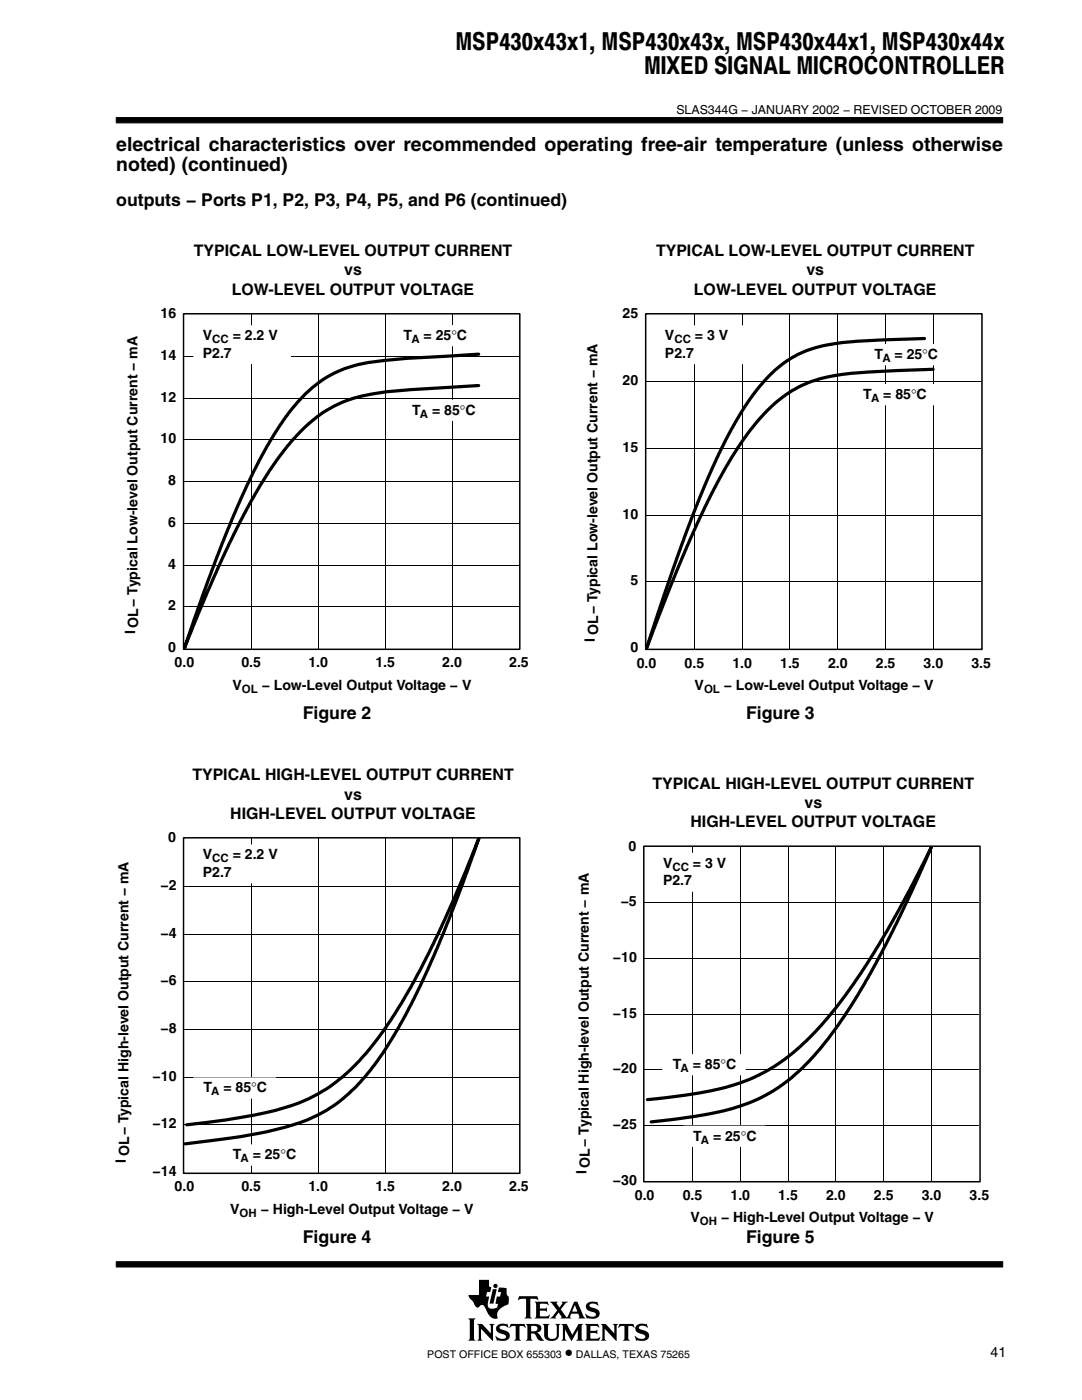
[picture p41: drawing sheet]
<svg xmlns="http://www.w3.org/2000/svg" width="216mm" height="279mm" viewBox="0 0 216 279" stroke-linecap="round" stroke-linejoin="round" font-family="sans-serif">
<defs><g id="words">
<g font-size="4.9">
<text x="90.9" y="9.9">MSP430x43x1, MSP430x43x, MSP430x44x1, MSP430x44x</text>
<text x="128.5" y="14.8">MIXED SIGNAL MICROCONTROLLER</text>
</g>
<g font-size="3.9">
<text x="23.2" y="30.2">electrical characteristics over recommended operating free-air temperature (unless otherwise</text>
<text x="23.2" y="34.1">noted) (continued)</text>
</g>
<g font-size="3.5">
<text x="23.2" y="41.2">outputs − Ports P1, P2, P3, P4, P5, and P6 (continued)</text>
<text x="60.4" y="143.4">Figure 2</text>
<text x="148.9" y="143.4">Figure 3</text>
<text x="60.4" y="248">Figure 4</text>
<text x="148.9" y="248">Figure 5</text>
<text x="112.7" y="271">•</text>
</g>
<g font-size="3.2">
<text x="38.7" y="51.1">TYPICAL LOW-LEVEL OUTPUT CURRENT</text>
<text x="130.9" y="51.1">TYPICAL LOW-LEVEL OUTPUT CURRENT</text>
<text x="46.2" y="58.9">LOW-LEVEL OUTPUT VOLTAGE</text>
<text x="68.7" y="55">vs</text>
<text x="138.5" y="58.9">LOW-LEVEL OUTPUT VOLTAGE</text>
<text x="160.9" y="55">vs</text>
<text x="38.4" y="155.7">TYPICAL HIGH-LEVEL OUTPUT CURRENT</text>
<text x="68.7" y="159.6">vs</text>
<text x="130.2" y="157.4">TYPICAL HIGH-LEVEL OUTPUT CURRENT</text>
<text x="160.5" y="161.2">vs</text>
<text x="45.9" y="163.4">HIGH-LEVEL OUTPUT VOLTAGE</text>
<text x="137.8" y="165.1">HIGH-LEVEL OUTPUT VOLTAGE</text>
</g>
<g font-size="2.8">
<text x="32" y="63.5">16</text>
<text x="124.2" y="63.5">25</text>
<text x="32" y="71.8">14</text>
<text x="40.5" y="67.9">V</text>
<text x="40.5" y="71.4">P2.7</text>
<text x="46.4" y="67.9">= 2.2 V</text>
<text x="80.5" y="67.8">T</text>
<text x="84.5" y="67.8">= 25°C</text>
<text x="132.7" y="67.9">V</text>
<text x="132.7" y="71.4">P2.7</text>
<text x="138.7" y="67.9">= 3 V</text>
<text x="174.5" y="71.6">T</text>
<text x="178.5" y="71.6">= 25°C</text>
<text x="124.2" y="76.8">20</text>
<text x="32" y="80.2">12</text>
<text x="82.2" y="82.7">T</text>
<text x="86.2" y="82.7">= 85°C</text>
<text x="172.3" y="79.6">T</text>
<text x="176.2" y="79.6">= 85°C</text>
<text x="32" y="88.5">10</text>
<text x="124.2" y="90.2">15</text>
<text x="33.6" y="96.8">8</text>
<text x="33.6" y="105.2">6</text>
<text x="124.2" y="103.5">10</text>
<text x="33.6" y="113.5">4</text>
<text x="125.8" y="116.8">5</text>
<text x="33.6" y="121.8">2</text>
<text x="26.9" y="126.6" transform="rotate(-90 26.9 126.6)">I OL− Typical Low-level Output Current − mA</text>
<text x="33.6" y="130.1">0</text>
<text x="118.7" y="128.1" transform="rotate(-90 118.7 128.1)">I OL− Typical Low-level Output Current − mA</text>
<text x="125.8" y="130.2">0</text>
<text x="34.8" y="133.2">0.0</text>
<text x="46.4" y="137.7">V</text>
<text x="48.2" y="133.2">0.5</text>
<text x="52.2" y="137.7">− Low-Level Output Voltage − V</text>
<text x="61.5" y="133.2">1.0</text>
<text x="74.9" y="133.2">1.5</text>
<text x="88.3" y="133.2">2.0</text>
<text x="101.6" y="133.2">2.5</text>
<text x="127.1" y="133.2">0.0</text>
<text x="136.6" y="133.2">0.5</text>
<text x="138.6" y="137.7">V</text>
<text x="144.4" y="137.7">− Low-Level Output Voltage − V</text>
<text x="146.1" y="133.2">1.0</text>
<text x="155.7" y="133.2">1.5</text>
<text x="165.2" y="133.2">2.0</text>
<text x="174.8" y="133.2">2.5</text>
<text x="184.3" y="133.2">3.0</text>
<text x="193.8" y="133.2">3.5</text>
<text x="33.6" y="168.1">0</text>
<text x="40.5" y="171.5">V</text>
<text x="46.4" y="171.5">= 2.2 V</text>
<text x="125.4" y="169.8">0</text>
<text x="132.3" y="173.2">V</text>
<text x="138.3" y="173.2">= 3 V</text>
<text x="32" y="177.6">−2</text>
<text x="40.5" y="175">P2.7</text>
<text x="132.3" y="176.7">P2.7</text>
<text x="123.9" y="180.9">−5</text>
<text x="32" y="187.1">−4</text>
<text x="122.3" y="192">−10</text>
<text x="32" y="196.6">−6</text>
<text x="122.3" y="203.1">−15</text>
<text x="32" y="206.2">−8</text>
<text x="30.5" y="215.7">−10</text>
<text x="122.3" y="214.2">−20</text>
<text x="134.3" y="213.3">T</text>
<text x="138.2" y="213.3">= 85°C</text>
<text x="40.6" y="218">T</text>
<text x="44.6" y="218">= 85</text>
<text x="50.1" y="218">°C</text>
<text x="30.5" y="225.2">−12</text>
<text x="122.3" y="225.3">−25</text>
<text x="138.3" y="227.6">T</text>
<text x="142.3" y="227.6">= 25</text>
<text x="147.8" y="227.6">°C</text>
<text x="25.1" y="232.1" transform="rotate(-90 25.1 232.1)">I OL− Typical High-level Output Current − mA</text>
<text x="46.4" y="231.4">T</text>
<text x="50.4" y="231.4">= 25°C</text>
<text x="30.5" y="234.7">−14</text>
<text x="34.8" y="237.8">0.0</text>
<text x="48.2" y="237.8">0.5</text>
<text x="61.5" y="237.8">1.0</text>
<text x="74.9" y="237.8">1.5</text>
<text x="88.3" y="237.8">2.0</text>
<text x="101.6" y="237.8">2.5</text>
<text x="117" y="234.3" transform="rotate(-90 117 234.3)">I OL− Typical High-level Output Current − mA</text>
<text x="122.3" y="236.4">−30</text>
<text x="126.7" y="239.5">0.0</text>
<text x="136.2" y="239.5">0.5</text>
<text x="145.8" y="239.5">1.0</text>
<text x="155.3" y="239.5">1.5</text>
<text x="164.8" y="239.5">2.0</text>
<text x="174.4" y="239.5">2.5</text>
<text x="183.9" y="239.5">3.0</text>
<text x="193.5" y="239.5">3.5</text>
<text x="45.9" y="242.2">V</text>
<text x="52" y="242.2">− High-Level Output Voltage − V</text>
<text x="137.8" y="243.9">V</text>
<text x="143.9" y="243.9">− High-Level Output Voltage − V</text>
<text x="197.6" y="270.8">41</text>
</g>
<text font-size="2.5" x="135" y="22.7">SLAS344G − JANUARY 2002 − REVISED OCTOBER 2009</text>
<g font-size="2.3">
<text x="42.3" y="68.5">CC</text>
<text x="82.1" y="68.5">A</text>
<text x="134.6" y="68.5">CC</text>
<text x="176.1" y="72.3">A</text>
<text x="83.8" y="83.4">A</text>
<text x="173.8" y="80.2">A</text>
<text x="48.3" y="138.3">OL</text>
<text x="140.5" y="138.3">OL</text>
<text x="42.3" y="172.1">CC</text>
<text x="134.2" y="173.8">CC</text>
<text x="135.8" y="214">A</text>
<text x="42.2" y="218.6">A</text>
<text x="48" y="232">A</text>
<text x="139.8" y="228.2">A</text>
<text x="47.8" y="242.9">OH</text>
<text x="139.7" y="244.5">OH</text>
</g>
<g font-size="2.1">
<text x="85.3" y="271">POST OFFICE BOX 655303</text>
<text x="114.9" y="271">DALLAS, TEXAS 75265</text>
</g>
</g></defs>
<g fill="#000" stroke="#000" stroke-width=".2">
<path d="M23.2 23.5h176.9v1h-176.9z" fill-rule="evenodd"/>
<path d="M23.2 251.8h176.9v1.1h-176.9z" fill-rule="evenodd"/>
</g>
<g fill="#000">
<path d="M98.3 257.3h.8l-.6 2.9h-.8z"/>
<path d="M93.4 263.1h1.5l-.3 .4v3.7l.3 .4h-1.5l.3-.4v-3.7z" fill-rule="evenodd"/>
<path d="M95.2 264.2h1l1.7 1.9v-1.5l-.3-.4h1.1l-.3 .4v3l-2.4-2.4v2l.3 .4h-1.1l.3-.6v-2.3z" fill-rule="evenodd"/>
<path d="M95.6 255.4h2v1.3l.4 .2-.2 1h-.6l-.2 .9h.6l-.3 1.2 .1 .7a.9 .9 0 0 0 1.2 .4l.6-.1 .2-.8-.5-.1 .2-1.3h.7l.2-.9h-.7l.3-1 1.5 .2v1.1l.2 .4 .2 .2v.7a.81 .81 0 0 1-.6 1 2.73 2.73 0 0 0-1.7 1.7l.1 .9h-.1a1.81 1.81 0 0 1-2.1-1.5l-.3-.6a.7 .7 0 0 0-.6-.6 .7 .7 0 0 0-.7 .5 1.12 1.12 0 0 1-1.1-1l-.7-.8-.2-.7h2.1z" fill-rule="evenodd"/>
<path d="M99.2 264.6a1.71 1.71 0 0 1 1.7-.4l.2 .1 .1-.1 .3 .8-.6-.3-.8-.1a.41 .41 0 0 0-.4 .5 .41 .41 0 0 0 .5 .3 1.29 1.29 0 0 1 1.5 1.4 1.08 1.08 0 0 1-1.2 .8l-1.1-.1-.2 .1-.4-1 .8 .5 .5 .1 .6-.1 .3-.2a.72 .72 0 0 0-.9-.7 .99 .99 0 0 1-1-.5 .99 .99 0 0 1 .1-1.1z" fill-rule="evenodd"/>
<path d="M101.9 264.2h2.8l.2 .8-.7-.4h-.4l-.1 .2v2.4l.3 .4h-1.4l.3-.4v-2.4l-.1-.2h-.5l-.7 .4z" fill-rule="evenodd"/>
<path d="M103.6 258.7h3.6l.2 .8-.4-.3-1.2 .1v3.5l.3 .3h-1.4l.2-.2 .1-.3v-3.2l-.1-.2h-.8l-.7 .3z" fill-rule="evenodd"/>
<path d="M104.9 264.2h1.9a.9 .9 0 0 1 1 .4 .9 .9 0 0 1 0 1.1l-.7 .2 .5 .4 .9 1.2a1.2 1.2 0 0 1-1.6-1l-.3-.3-.6-.1v1l.3 .5h-1.4l.3-.6v-2.3z" fill-rule="evenodd"/>
<path d="M106.7 259.8h2.6l.1 .7-.5-.3-1.2 .1v.8h1.1l.3-.2v.9l-.4-.2h-1v1l.2 .1h1.2l.5-.3h.1l-.2 .7h-2.8l.3-.5v-2.3z" fill-rule="evenodd"/>
<path d="M108.3 264.2h1.3l-.3 .4v2a.65 .65 0 0 0 .7 .6h.6l.4-.4 .1-2.1-.3-.5h1l-.3 .4v1.8a1.54 1.54 0 0 1-2.4 1l-.5-.7v-2.1z" fill-rule="evenodd"/>
<path d="M112 264.2h1.1l1.1 2.2 1.2-2.2h1l-.3 .4v2.6l.3 .4h-1.4l.3-.4v-1.8l-1.3 2.2-1.3-2.2v1.7l.4 .5h-1.1l.3-.6v-2.3z" fill-rule="evenodd"/>
<path d="M109.7 259.8h1.6l-.2 .3 .5 .8 .6-.8-.1-.3h1.2l-.4 .3-1 1.2 1.2 1.6 1.5-3.1h.6l1.2 2.9 .4 .4-1.4-.1a.22 .22 0 0 0 .2-.1 .22 .22 0 0 0 0-.3l-.2-.4h-1.4l-.2 .7 .2 .2h-2.2l.2-.3-.5-.9-.7 .9 .2 .3h-1.3l.6-.4 .9-1.2z" fill-rule="evenodd"/>
<path d="M117.1 260.2a2.08 2.08 0 0 1 1.9-.3l.2-.2 .1 .9a1.22 1.22 0 0 0-1.7-.1 .82 .82 0 0 0 .9 .6 1.06 1.06 0 0 1 1.2 1.1 1.06 1.06 0 0 1-1.2 1l-1.2-.1-.2 .1-.3-1 .8 .5 .8 .1a.46 .46 0 0 0 .5-.5 .46 .46 0 0 0-.5-.4l-.2-.1a1.11 1.11 0 0 1-1.2-1.5z" fill-rule="evenodd"/>
<path d="M116.7 264.2h2.6l.2 .8-.6-.4-1.1 .1v.9h1.1l.3-.2v.9l-.4-.3h-1v1.1l1.3 .1 .7-.4-.3 .8h-2.8l.3-.4v-2.6z" fill-rule="evenodd"/>
<path d="M119.9 264.2h1l1.7 1.9v-1.5l-.3-.4h1l-.3 .4v3l-2.3-2.4v2l.3 .4h-1.1l.3-.4v-2.6z" fill-rule="evenodd"/>
<path d="M123.6 264.2h2.8l.2 .8-.6-.4h-.5l-.1 .2v2.4l.3 .4h-1.4l.3-.4v-2.4l-.1-.2h-.5l-.7 .4z" fill-rule="evenodd"/>
<path d="M127 264.6a1.74 1.74 0 0 1 1.6-.4l.3 .1 .1-.1 .3 .8h-.1a1.2 1.2 0 0 0-1.7-.1 1.47 1.47 0 0 0 1.3 .7 1.03 1.03 0 0 1 .7 1.2 1.03 1.03 0 0 1-1.2 .8l-1.1-.1-.2 .1-.4-1 .9 .5 .9 .1a.45 .45 0 0 0 .4-.6 .45 .45 0 0 0-.6-.3l-.2-.1a1.11 1.11 0 0 1-1.2-1.4z" fill-rule="evenodd"/>
<circle cx="98.9" cy="256.6" r=".43"/>
</g>
<g fill="#fff">
<path d="M114.7 260.4l.5 1.4h-1z"/>
<path d="M106 264.7l.6-.1a.56 .56 0 0 1 .6 .5 .56 .56 0 0 1-.6 .6h-.6z" fill-rule="evenodd"/>
</g>
<g fill="none" stroke="#000" stroke-width=".2">
<path d="M36.8 79.5h66.8M36.8 71.1h66.8M50.1 62.8v66.6M63.5 62.8v66.6M76.8 62.8v66.6M90.2 62.8v66.6M129 76.1h66.8M138.5 62.8v66.7M148.1 62.8v66.7M157.6 62.8v66.7M167.2 62.8v66.7M176.7 62.8v66.7"/>
<path d="M186.3 62.8v66.7M36.8 96.1h66.8M36.8 87.8h66.8M129 89.5h66.8M36.8 112.8h66.8M36.8 104.5h66.8M129 116.1h66.8M129 102.8h66.8M36.7 129.5h.1M36.8 121.1h66.8M36.8 176.9h66.8M50.1 167.4v66.6"/>
<path d="M63.5 167.4v66.6M76.8 167.4v66.6M90.2 167.4v66.6M138.2 169v66.7M147.7 169v66.7M157.2 169v66.7M166.8 169v66.7M176.3 169v66.7M185.9 169v66.7M195.5 169h.1M36.8 195.9h66.8M36.8 186.4h66.8"/>
<path d="M128.6 191.3h66.8M128.6 180.2h66.8M36.8 215h66.8M36.8 205.5h66.8M128.6 213.5h66.8M128.6 202.4h66.8M36.7 234.1h.1M36.8 224.5h66.8M128.6 224.6h66.8"/>
</g>
<path d="M95.5 70.7l-6.5 .4a101.3 101.3 0 0 0-17.6 1.7 24.3 24.3 0 0 0-14 10l-2.8 4.1-2.4 4.2-4.6 9.6-4.8 11.6-6 17.1 4.6-11.2 2.9-6.7 3.5-7.1 3.4-6.2a60 60 0 0 1 5.2-7.9 32.3 32.3 0 0 1 10.2-9.2l1.7-.8a30.6 30.6 0 0 1 8.9-2.1l18.3-1.3M184.5 67.6a129.9 129.9 0 0 0-18.3 1 21.2 21.2 0 0 0-13.7 7.5l-2.8 3.5-2.6 4-2.4 4.5-2.7 5.6-3.1 7.5-3 8-6.9 20.2 5-13 5.5-12.8 2.5-5.1 2.9-5.3 4.1-6.4a30.7 30.7 0 0 1 11.1-9.9 28.8 28.8 0 0 1 9.8-2.4l16.3-.8M129.2 219.5a81.7 81.7 0 0 0 17.8-3.2 38.5 38.5 0 0 0 16.9-11.7l5-6.2 5.2-7.8 6.3-10.9 5.5-10.7-6.8 14.9-3.1 6-3.5 6.5-2.9 4.6-3.1 4.7-2.8 3.5-3.5 3.8a32.1 32.1 0 0 1-16.7 8.9 132.1 132.1 0 0 1-13.6 2M37.2 224.5a94.6 94.6 0 0 0 22.3-4.3 35.8 35.8 0 0 0 15.1-11.9l.3-.5a98.7 98.7 0 0 0 9-14.3l4.8-10 3-6.6 3.8-9.5-3.4 9.5-3.9 10-2.9 6.6-2.9 6.2a67.7 67.7 0 0 1-11.8 17.6 28.6 28.6 0 0 1-13.6 7.6l-3.9 1a156.8 156.8 0 0 1-16.2 2.4" fill="none" stroke="#000" stroke-width=".64"/>
<path d="M36.6 62.6h67.1v67h-67.1zM128.8 62.6h67.1v67h-67.1zM36.6 167.2h67.1v67h-67.1zM128.5 168.9h67.1v66.9h-67.1z" fill="none" stroke="#000" stroke-width=".3"/>
<g fill="#fff" stroke="#fff" stroke-width=".34">
<path d="M38.8 65.1h19.1v7.4h-19.1z" fill-rule="evenodd"/>
<path d="M78.6 65h16.3v3.9h-16.3z" fill-rule="evenodd"/>
<path d="M80.3 79.9h16.3v3.9h-16.3z" fill-rule="evenodd"/>
<path d="M131 65.1h17.8v7.4h-17.8z" fill-rule="evenodd"/>
<path d="M172.6 68.8h16.3v3.9h-16.3z" fill-rule="evenodd"/>
<path d="M170.3 76.8h16.3v3.9h-16.3z" fill-rule="evenodd"/>
<path d="M38.8 168.7h20v7.4h-20z" fill-rule="evenodd"/>
<path d="M44.5 228.6h16.3v3.9h-16.3z" fill-rule="evenodd"/>
<path d="M38.7 215.2h16.3v3.9h-16.3z" fill-rule="evenodd"/>
<path d="M130.6 170.4h16.8v7.4h-16.8z" fill-rule="evenodd"/>
<path d="M136.3 224.8h16.4v3.9h-16.4z" fill-rule="evenodd"/>
<path d="M132.3 210.5h16.3v3.9h-16.3z" fill-rule="evenodd"/>
</g>
<use href="#words"/>
</svg>
